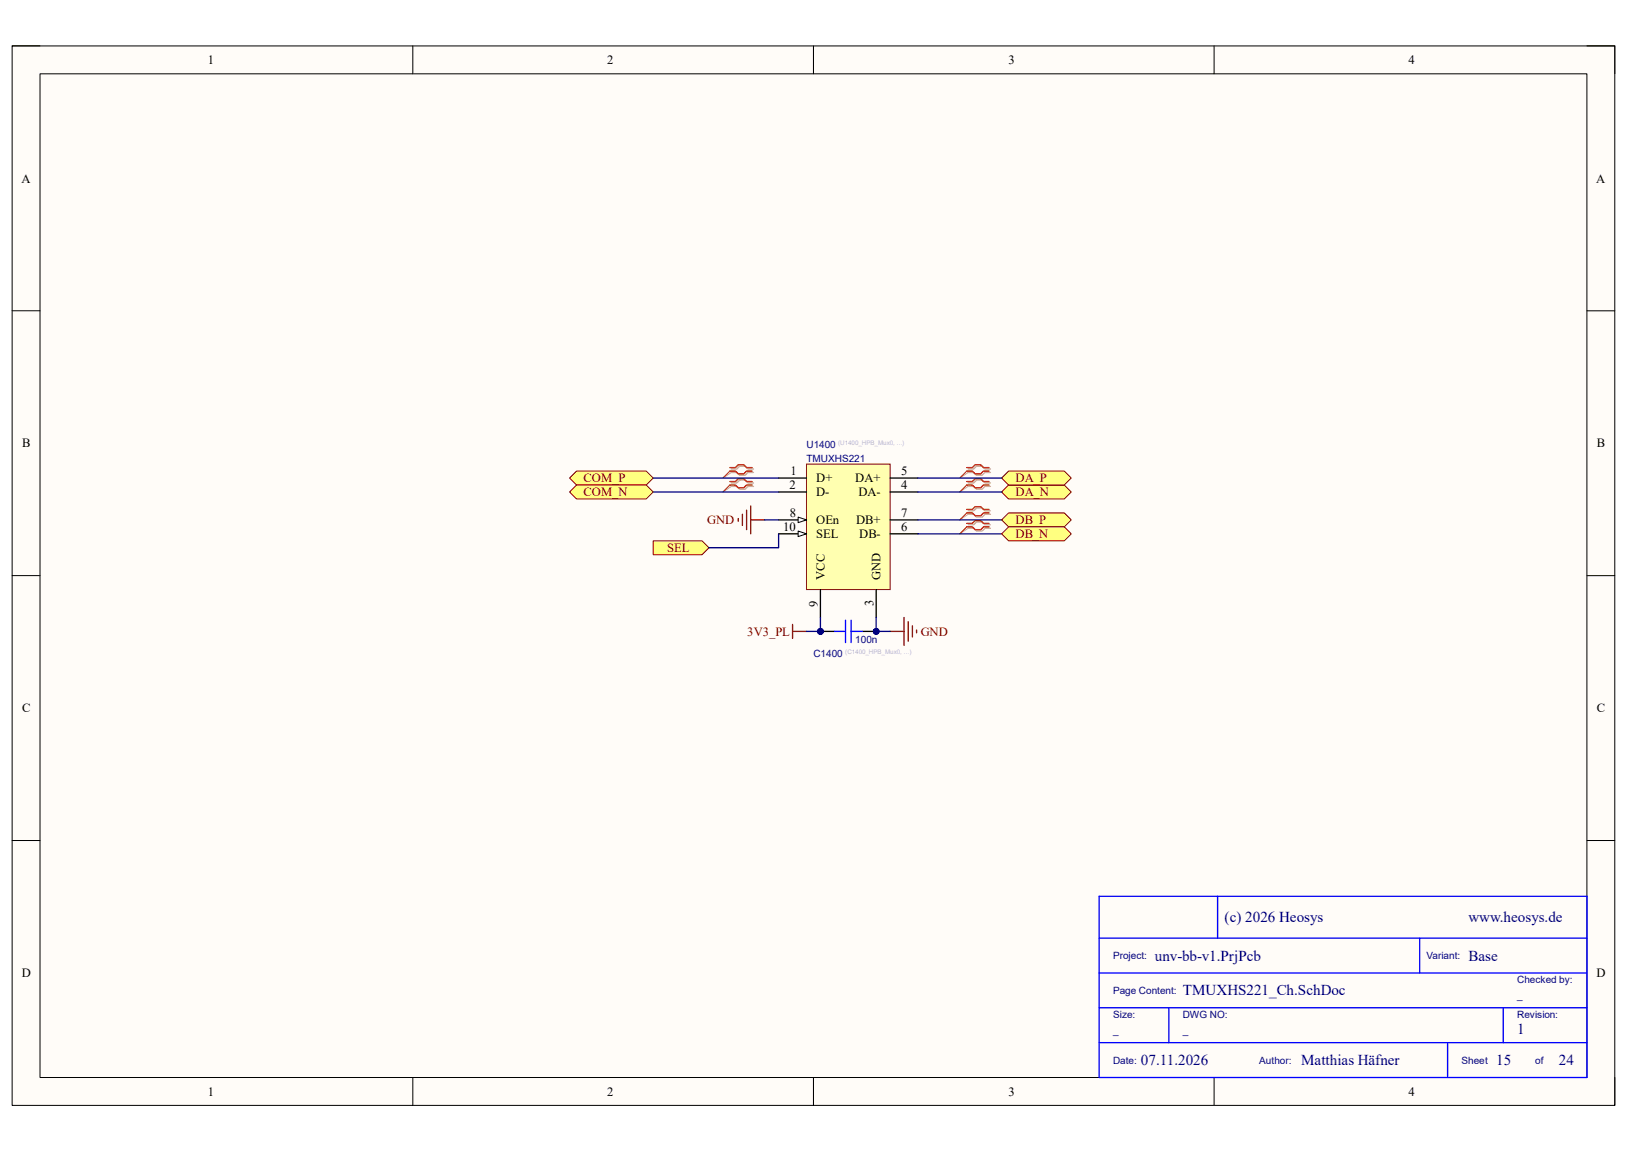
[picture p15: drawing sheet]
<svg xmlns="http://www.w3.org/2000/svg" width="420mm" height="297mm" viewBox="0 0 420 297" stroke-linecap="round" stroke-linejoin="round" font-family="sans-serif">
<defs><g id="words">
<g font-size="3.9" fill="#000080">
<text x="316.1" y="238">(c) 2026 Heosys</text>
<text x="379.1" y="238">www.heosys.de</text>
<text x="298.1" y="247.9">unv-bb-v1.PrjPcb</text>
<text x="379.1" y="247.9">Base</text>
<text x="305.3" y="256.9">TMUXHS221_Ch.SchDoc</text>
<text x="391.6" y="266.7">1</text>
<text x="294.5" y="274.9">07.11.2026</text>
<text x="335.9" y="274.9">Matthias Häfner</text>
<text x="386.2" y="274.9">15</text>
<text x="402.4" y="274.9">24</text>
</g>
<g font-size="3.3">
<text x="53.6" y="16.5">1</text>
<text x="156.8" y="16.5">2</text>
<text x="260.3" y="16.5">3</text>
<text x="363.6" y="16.5">4</text>
<text x="5.6" y="47.1">A</text>
<text x="412.1" y="47.1">A</text>
<text x="5.7" y="115.4">B</text>
<text x="412.2" y="115.4">B</text>
<text x="204.1" y="122.6">1</text>
<text x="210.7" y="124.5">D+</text>
<text x="220.8" y="124.5">DA+</text>
<text x="232.6" y="122.6">5</text>
<text x="203.8" y="126.2">2</text>
<text x="210.7" y="128.1">D-</text>
<text x="221.6" y="128.1">DA-</text>
<text x="232.6" y="126.2">4</text>
<text x="202.2" y="137">10</text>
<text x="203.9" y="133.4">8</text>
<text x="210.7" y="135.3">OEn</text>
<text x="221" y="135.3">DB+</text>
<text x="232.6" y="137">6</text>
<text x="232.6" y="133.4">7</text>
<text x="210.7" y="138.8">SEL</text>
<text x="221.8" y="138.8">DB-</text>
<text x="212.9" y="149.6" transform="rotate(-90 212.9 149.6)">VCC</text>
<text x="227.2" y="149.6" transform="rotate(-90 227.2 149.6)">GND</text>
<text x="211.1" y="156.5" transform="rotate(-90 211.1 156.5)">9</text>
<text x="225.5" y="156.4" transform="rotate(-90 225.5 156.4)">3</text>
<text x="5.7" y="183.8">C</text>
<text x="412.2" y="183.8">C</text>
<text x="5.6" y="252.1">D</text>
<text x="412.1" y="252.1">D</text>
<text x="53.6" y="282.7">1</text>
<text x="156.8" y="282.7">2</text>
<text x="260.3" y="282.7">3</text>
<text x="363.6" y="282.7">4</text>
</g>
<g font-size="3.3" fill="#800000">
<text x="150.6" y="124.5">COM_P</text>
<text x="262.1" y="124.5">DA_P</text>
<text x="150.6" y="128.1">COM_N</text>
<text x="262.1" y="128.1">DA_N</text>
<text x="182.5" y="135.3">GND</text>
<text x="262.1" y="135.3">DB_P</text>
<text x="172.2" y="142.4">SEL</text>
<text x="262.1" y="138.8">DB_N</text>
<text x="192.9" y="164">3V3_PL</text>
<text x="237.7" y="164">GND</text>
</g>
<g font-size="2.6" fill="#000080">
<text x="208.2" y="115.6">U1400</text>
<text x="208.2" y="119.2">TMUXHS221</text>
<text x="220.8" y="166">100n</text>
<text x="210" y="169.6">C1400</text>
<text x="287.3" y="247.4">Project:</text>
<text x="368.2" y="247.4">Variant:</text>
<text x="287.3" y="256.5">Page Content:</text>
<text x="391.6" y="257.7">_</text>
<text x="391.6" y="253.7">Checked by:</text>
<text x="287.3" y="262.7">Size:</text>
<text x="305.3" y="262.7">DWG NO:</text>
<text x="391.6" y="262.7">Revision:</text>
<text x="287.3" y="266.7">_</text>
<text x="305.3" y="266.7">_</text>
<text x="287.3" y="274.4">Date:</text>
<text x="325.1" y="274.4">Author:</text>
<text x="377.3" y="274.4">Sheet</text>
<text x="396.3" y="274.4">of</text>
</g>
<g font-size="1.6" fill="#b2b0d4">
<text x="216.4" y="114.7">(U1400_HPB_Mux0, ...)</text>
<text x="218.2" y="168.7">(C1400_HPB_Mux0, ...)</text>
</g>
</g></defs>
<path d="M3.1 11.9h413.7v273.3h-413.7z" fill-rule="evenodd" fill="#fffcf8"/>
<path d="M3.1 11.9h413.7v273.3h-413.7z" fill="none" stroke="#000" stroke-width=".26"/>
<path d="M10.3 19h399.3v259h-399.3z" fill-rule="evenodd" fill="#fffcf8"/>
<g fill="none" stroke="#000" stroke-width=".26">
<path d="M3.1 11.8h7.2M10.3 19h399.3v259h-399.3zM106.6 11.8v7.2M210 11.8v7.2M313.4 11.8v7.2M409.6 11.9h7.2v7.1M3.1 80.2h7.2M409.6 80.2h7.2M3.1 148.5h7.2M409.6 148.5h7.2M3.1 216.9h7.2M409.6 216.9h7.2"/>
<path d="M106.6 278v7.2M210 278v7.2M313.4 278v7.2M416.8 278v7.2"/>
</g>
<path d="M208.2 119.8h21.6v32.3h-21.6z" fill-rule="evenodd" fill="#ffffb0"/>
<path d="M208.2 119.8h21.6v32.3h-21.6z" fill="none" stroke="#800000" stroke-width=".26"/>
<path d="M201 123.4h7.2M201 127h7.2M201 137.8h7.2M229.8 123.4h7.2M229.8 127h7.2M229.8 137.8h7.2M229.8 134.2h7.2" fill="none" stroke="#000" stroke-width=".34"/>
<path d="M206 137l2.2 .8-2.2 .7z" fill="#f8fcff"/>
<path d="M206 137l2.2 .8-2.2 .7z" fill="none" stroke="#000" stroke-width=".26"/>
<path d="M201 134.2h7.2" fill="none" stroke="#000" stroke-width=".34"/>
<path d="M206 133.4l2.2 .8-2.2 .7z" fill="#f8fcff"/>
<path d="M206 133.4l2.2 .8-2.2 .7z" fill="none" stroke="#000" stroke-width=".26"/>
<path d="M211.8 152.1v7.2M226.2 152.1v7.2" fill="none" stroke="#000" stroke-width=".34"/>
<circle cx="211.8" cy="162.9" r=".72" fill="#000080"/>
<circle cx="211.8" cy="162.9" r=".72" fill="none" stroke="#000080" stroke-width=".26"/>
<circle cx="226.2" cy="162.9" r=".72" fill="#000080"/>
<circle cx="226.2" cy="162.9" r=".72" fill="none" stroke="#000080" stroke-width=".26"/>
<path d="M211.8 162.9h3.6" fill="none" stroke="#000" stroke-width=".34"/>
<circle cx="211.8" cy="162.9" r=".72" fill="#000080"/>
<circle cx="211.8" cy="162.9" r=".72" fill="none" stroke="#000080" stroke-width=".26"/>
<path d="M222.6 162.9h3.6" fill="none" stroke="#000" stroke-width=".34"/>
<circle cx="226.2" cy="162.9" r=".72" fill="#000080"/>
<circle cx="226.2" cy="162.9" r=".72" fill="none" stroke="#000080" stroke-width=".26"/>
<path d="M215.4 162.9h2.9M218.3 160.1v5.7M219.7 160.1v5.7M219.7 162.9h2.9" fill="none" stroke="#00f" stroke-width=".34"/>
<path d="M190.6 133.8v.7M191.6 132.7v2.9M192.7 131.6v5.1M193.8 130.6v7.2M193.8 134.2h3.6M233.4 159.3v7.2M204.6 161.1v3.6M204.6 162.9h3.6M229.8 162.9h3.6M234.4 160.4v5M235.5 161.5v2.9M236.6 162.6v.7" fill="none" stroke="#800000" stroke-width=".34"/>
<path d="M168.6 139.6h12.6l1.8 1.8-1.8 1.8h-12.6z" fill-rule="evenodd" fill="#ffff80"/>
<path d="M168.6 139.6h12.6l1.8 1.8-1.8 1.8h-12.6z" fill="none" stroke="#800000" stroke-width=".26"/>
<path d="M188.8 121h1.4l.7-.7h1.5l.7 .7h1.4M188.8 121.9h1.4l.7 .7h1.5l.7-.7h1.4M188.8 124.6h1.4l.7-.7h1.5l.7 .7h1.4M188.8 125.5h1.4l.7 .7h1.5l.7-.7h1.4M249.9 121h1.5l.7-.7h1.4l.7 .7h1.5M249.9 121.9h1.5l.7 .7h1.4l.7-.7h1.5M249.9 124.6h1.5l.7-.7h1.4l.7 .7h1.5M249.9 125.5h1.5l.7 .7h1.4l.7-.7h1.5M249.9 131.8h1.5l.7-.7h1.4l.7 .7h1.5M249.9 132.7h1.5l.7 .7h1.4l.7-.7h1.5M249.9 135.4h1.5l.7-.7h1.4l.7 .7h1.5M249.9 136.3h1.5l.7 .7h1.4l.7-.7h1.5" fill="none" stroke="#d0a19e" stroke-width=".34"/>
<path d="M188.8 121.9l-2.2 1.5M188.8 125.5l-2.2 1.5M249.9 121.9l-2.1 1.5M249.9 125.5l-2.1 1.5M249.9 132.7l-2.1 1.5M249.9 136.3l-2.1 1.5" fill="none" stroke="#d0a19e" stroke-width=".26"/>
<path d="M188.4 120.7h1.4l.8-.8h1.4l.7 .8h1.5M188.4 121.6h1.4l.8 .7h1.4l.7-.7h1.5M188.4 124.3h1.4l.8-.8h1.4l.7 .8h1.5M188.4 125.2h1.4l.8 .7h1.4l.7-.7h1.5M249.6 120.7h1.4l.7-.8h1.5l.7 .8h1.4M249.6 121.6h1.4l.7 .7h1.5l.7-.7h1.4M249.6 124.3h1.4l.7-.8h1.5l.7 .8h1.4M249.6 125.2h1.4l.7 .7h1.5l.7-.7h1.4M249.6 131.5h1.4l.7-.8h1.5l.7 .8h1.4M249.6 132.4h1.4l.7 .7h1.5l.7-.7h1.4M249.6 135.1h1.4l.7-.8h1.5l.7 .8h1.4M249.6 136h1.4l.7 .7h1.5l.7-.7h1.4" fill="none" stroke="#f00" stroke-width=".34"/>
<path d="M188.4 121.6l-1.8 1.8M188.4 125.2l-1.8 1.8M249.6 121.6l-1.8 1.8M249.6 125.2l-1.8 1.8M249.6 132.4l-1.8 1.8M249.6 136l-1.8 1.8" fill="none" stroke="#f00" stroke-width=".26"/>
<path d="M258.6 127l1.7-1.8h14.4l1.8 1.8-1.8 1.8h-14.4z" fill-rule="evenodd" fill="#ffff80"/>
<path d="M258.6 127l1.7-1.8h14.4l1.8 1.8-1.8 1.8h-14.4z" fill="none" stroke="#800000" stroke-width=".26"/>
<path d="M258.6 123.4l1.7-1.8h14.4l1.8 1.8-1.8 1.8h-14.4z" fill-rule="evenodd" fill="#ffff80"/>
<path d="M258.6 123.4l1.7-1.8h14.4l1.8 1.8-1.8 1.8h-14.4z" fill="none" stroke="#800000" stroke-width=".26"/>
<path d="M211.8 159.3v3.6h-3.6" fill="none" stroke="#000080" stroke-width=".34"/>
<circle cx="211.8" cy="162.9" r=".72" fill="#000080"/>
<circle cx="211.8" cy="162.9" r=".72" fill="none" stroke="#000080" stroke-width=".26"/>
<path d="M226.2 159.3v3.6h3.6" fill="none" stroke="#000080" stroke-width=".34"/>
<circle cx="226.2" cy="162.9" r=".72" fill="#000080"/>
<circle cx="226.2" cy="162.9" r=".72" fill="none" stroke="#000080" stroke-width=".26"/>
<path d="M168.6 127h32.4M168.6 123.4h32.4M197.4 134.2h3.6M201 137.8v3.6h-18M237 134.2h21.6M237 127h21.6M237 123.4h21.6M237 137.8h21.6" fill="none" stroke="#000080" stroke-width=".34"/>
<path d="M260.3 132.4h14.4l1.8 1.8-1.8 1.8h-14.4l-1.7-1.8z" fill-rule="evenodd" fill="#ffff80"/>
<path d="M260.3 132.4h14.4l1.8 1.8-1.8 1.8h-14.4l-1.7-1.8z" fill="none" stroke="#800000" stroke-width=".26"/>
<path d="M258.6 137.8l1.7-1.8h14.4l1.8 1.8-1.8 1.8h-14.4z" fill-rule="evenodd" fill="#ffff80"/>
<path d="M258.6 137.8l1.7-1.8h14.4l1.8 1.8-1.8 1.8h-14.4z" fill="none" stroke="#800000" stroke-width=".26"/>
<path d="M147 123.4l1.8-1.8h18l1.8 1.8-1.8 1.8h-18z" fill-rule="evenodd" fill="#ffff80"/>
<path d="M147 123.4l1.8-1.8h18l1.8 1.8-1.8 1.8h-18z" fill="none" stroke="#800000" stroke-width=".26"/>
<path d="M147 127l1.8-1.8h18l1.8 1.8-1.8 1.8h-18z" fill-rule="evenodd" fill="#ffff80"/>
<path d="M147 127l1.8-1.8h18l1.8 1.8-1.8 1.8h-18z" fill="none" stroke="#800000" stroke-width=".26"/>
<path d="M283.7 231.3h125.9v46.7h-125.9zM314.3 231.3v10.8M283.7 251.1h125.9M283.7 242.1h125.9M366.5 242.1v9M283.7 269h125.9M283.7 260.1h125.9M301.7 260.1v8.9M373.7 269v9M388 260.1v8.9" fill="none" stroke="#00f" stroke-width=".34"/>
<use href="#words"/>
</svg>
